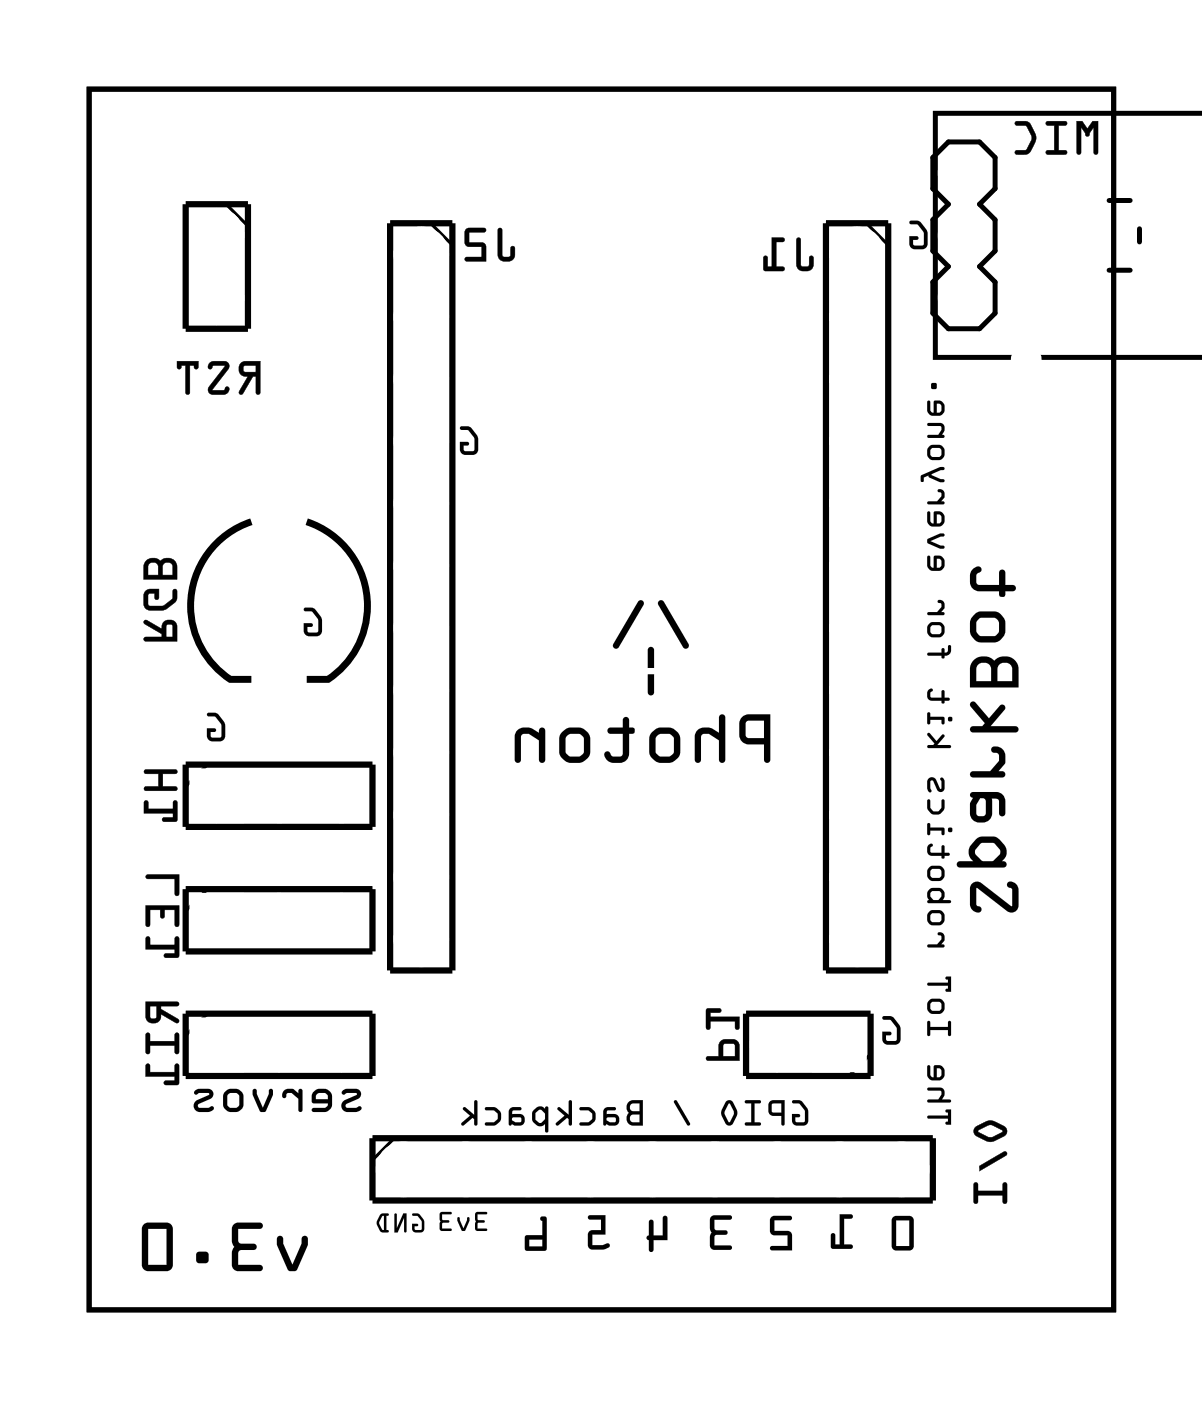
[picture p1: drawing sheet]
<svg xmlns="http://www.w3.org/2000/svg" width="49mm" height="57mm" viewBox="0 0 49 57" stroke-linecap="round" stroke-linejoin="round" font-family="sans-serif">
<path d="M3.6 3.6h41.8v49.8h-41.8zM38.7 5.8h1.3l.6 .6v1.3l-.6 .6 .6 .7v1.2l-.6 .7 .6 .6v1.3l-.6 .6h-1.3l-.6-.6v-1.3l.6-.6-.6-.7v-1.2l.6-.7-.6-.6v-1.3zM45.2 8.2h.9M45.2 11h.9M46.5 9.3v.6M49.1 4.6h-10.9v10h10.9" fill="none" stroke="#000" stroke-width=".2"/>
<path d="M3.6 3.6h41.8v49.8h-41.8z" fill="none" stroke="#000" stroke-width=".04"/>
<g fill="#000">
<path d="M18.8 17.4a.72 .72 0 0 1 .6 1.1l-.4 .1-.2-.2v-.4l.3 .1v.1h-.2l.1 .2h.3l.1-.1-.1-.5-.2-.3h-.3zM37.1 9h.1a.72 .72 0 0 1 .6 1.1l-.5 .1-.2-.2v-.4l.4 .1-.1 .1h-.2l.1 .2h.3l.1-.1v-.5l-.3-.2-.3-.1zM8.5 29.1a.72 .72 0 0 1 .6 1.1h-.4l-.2-.1-.1-.4 .4 .1v.1h-.2v.2h.4v-.1v-.5l-.2-.3h-.3zM12.4 24.8h.1a.72 .72 0 0 1 .6 1.1l-.5 .1-.2-.2v-.4l.4 .1-.1 .1h-.2l.1 .2h.3l.1-.1v-.5l-.3-.3h-.3zM24 49.6h.7v.8h-.5v.4l.6-.1a.09 .09 0 0 1 .1 .1 .09 .09 0 0 1-.1 .1l-.6 .1-.2-.1v-.7h.5v-.4l-.5-.1zM26.5 49.8h.2v.6h.3v-.7a.1 .1 0 0 1 .1-.1 .1 .1 0 0 1 .1 .1v.9h-.5v.4a.1 .1 0 0 1-.1 .1 .1 .1 0 0 1-.1-.1v-.4a.1 .1 0 0 1-.1-.1 .1 .1 0 0 1 .1-.1zM29 49.6h.8a.09 .09 0 0 1 .1 .1 .09 .09 0 0 1-.1 .1h-.7l.1 .4h.4a.09 .09 0 0 1 .1 .1 .09 .09 0 0 1-.1 .1h-.4l-.1 .4h.7a.09 .09 0 0 1 .1 .1 .09 .09 0 0 1-.1 .1h-.7l-.1-.1zM31.5 49.6h.7a.09 .09 0 0 1 .1 .1 .09 .09 0 0 1-.1 .1h-.6v.4l.7 .1v.7h-.8a.09 .09 0 0 1-.1-.1 .09 .09 0 0 1 .1-.1h.6v-.4l-.6-.1zM34.3 49.5h.4a.09 .09 0 0 1 .1 .1 .09 .09 0 0 1-.1 .1h-.3v1.1h.3a.09 .09 0 0 1 .1 .1 .09 .09 0 0 1-.1 0h-.7l-.1-.5a.09 .09 0 0 1 .1-.1 .09 .09 0 0 1 .1 .1v.4h.2zM36 41.5l.1-.1a.72 .72 0 0 1 .6 1.2h-.5l-.2-.1v-.4h.4l-.1 .1h-.2l.1 .3h.3l.1-.1v-.5l-.3-.3h-.3z"/>
<path d="M9.8 14.8a.32 .32 0 0 0 0 .4 .32 .32 0 0 0 .3 .2l-.3 .6 .1 .1 .4-.7h.1v.6l.2 .1v-1.4zM9.9 14.9h.5v.3h-.4zM8.6 14.8l-.1 .2v.1l.2-.2h.5l-.7 .9v.2l.2 .1h.5l.1-.1v-.2l-.2 .1h-.4l.6-.8v-.2l-.1-.2zM7.2 14.7l.1 .4 .1-.1v-.1h.2v1.1l.1 .1v-1.2h.2v.1l.1 .1 .1-.4z"/>
<path d="M9.8 14.8a.32 .32 0 0 0 0 .4 .32 .32 0 0 0 .3 .2l-.3 .6a.1 .1 0 0 0 0 .1 .1 .1 0 0 0 .1 0l.4-.7h.1v.6a.1 .1 0 0 0 .1 .1 .1 .1 0 0 0 .1-.1v-1.3h-.6zM9.8 14.8l.8-.1v1.4l-.2-.1v-.7h-.1l-.4 .8-.1-.1 .3-.7a.31 .31 0 0 1-.3-.1 .31 .31 0 0 1 0-.4zM10 14.9h.4v.3h-.4zM9.9 14.9l.1 .3h.4v-.3zM8.5 14.8v.2a.13 .13 0 0 0 .1 0 .13 .13 0 0 0 .1-.1h.5l-.7 .9v.2l.7 .1 .2-.2a.13 .13 0 0 0-.2-.1 .13 .13 0 0 0-.1 .1h-.4l.6-.8a.21 .21 0 0 0 0-.3 .21 .21 0 0 0-.1-.1zM8.6 14.8l.6-.1a.21 .21 0 0 1 .1 .4l-.6 .8h.4l.2-.1v.1l-.1 .2h-.5a.19 .19 0 0 1-.2-.1 .19 .19 0 0 1 0-.2l.7-.9h-.5l-.2 .1zM7.2 14.7v.3a.1 .1 0 0 0 .1 .1 .11 .11 0 0 0 .1-.2h.2v1.1a.1 .1 0 0 0 .1 .1 .1 .1 0 0 0 .1-.1l-.1-1.1h.2a.11 .11 0 0 0 .1 .2 .11 .11 0 0 0 .1-.1v-.3zM7.2 14.7h.9l-.1 .3-.1-.1h-.2v1.2l-.1-.1v-1.1h-.2l-.1 .1z"/>
<path d="M18.8 17.4v.1l.3 .1 .3 .3v.4l-.1 .1h-.4v-.2h.2v-.2h-.3v.5h.6l.1-.2a.8 .8 0 0 0-.3-.8l-.1-.1zM18.8 17.4h.4l.3 .4v.5l-.1 .2h-.5l-.1-.1v-.4l.3 .1v.1h-.2l.1 .2h.3l.1-.1-.1-.5-.2-.3h-.3z"/>
<path d="M20.3 9.3v1.1a.36 .36 0 0 0 .4 .3 .36 .36 0 0 0 .3-.3v-.3l-.1-.1-.1 .1v.4l-.3-.1v-1zM19 9.4v.6l.1 .1h.6v.4h-.7v.1l.8 .1v-.8h-.7v-.4h.6l.1-.1z"/>
<path d="M20.3 9.3v1.1a.37 .37 0 0 0 .4 .3 .37 .37 0 0 0 .3-.3v-.3a.1 .1 0 0 0-.1-.1 .1 .1 0 0 0-.1 .1v.4h-.3v-1.1zM20.3 9.3l.2 .1v1l.3 .1 .1-.5 .1 .1v.3a.35 .35 0 0 1-.3 .3 .35 .35 0 0 1-.4-.3zM19 9.3v.7l.7 .1v.4h-.7a.1 .1 0 0 0 0 .1 .1 .1 0 0 0 0 .1h.8v-.8h-.7v-.4h.6a.1 .1 0 0 0 .1-.1 .1 .1 0 0 0-.1-.1zM19 9.4h.8l-.1 .1h-.6v.4l.7 .1v.7l-.8-.1v-.1h.7v-.4h-.6l-.1-.1z"/>
<path d="M32.5 9.7v1.1a.36 .36 0 0 0 .3 .3 .36 .36 0 0 0 .4-.3v-.3l-.1-.1-.1 .1v.4l-.3-.1v-1zM31.5 9.7v1.2h-.2v-.4l-.1-.1-.1 .6h.9v-.1h-.3v-1h.3v-.2z"/>
<path d="M32.5 9.7v1.1a.37 .37 0 0 0 .3 .3 .37 .37 0 0 0 .4-.3v-.3a.1 .1 0 0 0-.1-.1 .1 .1 0 0 0-.1 .1v.3h-.3v-1zM32.5 9.7l.2 .1v1l.3 .1 .1-.5 .1 .1v.3a.35 .35 0 0 1-.4 .3 .35 .35 0 0 1-.3-.3zM31.5 9.7v1.2h-.2v-.4a.1 .1 0 0 0-.1-.1 .1 .1 0 0 0-.1 .1l.1 .5 .7 .1a.1 .1 0 0 0 .1-.1 .1 .1 0 0 0-.1-.1h-.2v-1h.2a.1 .1 0 0 0 .1-.1 .1 .1 0 0 0-.1-.1zM31.5 9.7l.5 .1v.1h-.3v1h.3v.1h-.8v-.6l.1 .1v.4h.2z"/>
<path d="M37.1 9v.1l.4 .1 .2 .3v.4l-.1 .1h-.3l-.1-.2h.2v-.1l-.3-.1 .1 .5 .5 .1 .1-.3a.8 .8 0 0 0-.2-.8l-.2-.1zM37.1 9h.4l.3 .4v.5l-.1 .3h-.5l-.1-.2v-.4l.4 .1-.1 .1h-.2l.1 .2h.3l.1-.1v-.5l-.3-.2-.3-.1z"/>
<path d="M43.9 4.9l.1 1.4 .1-.1v-1l.2 .2a.11 .11 0 0 0 .1 .2 .1 .1 0 0 0 0-.2l.2-.2v1l.1 .1 .1-1.4h-.2l-.2 .3-.3-.3zM42.7 5v.1h.3v1h-.3v.2h.8v-.2h-.3v-1h.3v-.1zM41.4 5l.1 .1h.4l.2 .5-.2 .5h-.4l-.1 .2h.1a.6 .6 0 0 0 .8-.6l-.1-.3-.2-.4-.2-.1z"/>
<path d="M43.9 4.9v1.3a.1 .1 0 0 0 .1 .1 .1 .1 0 0 0 .1-.1v-1l.2 .2a.11 .11 0 0 0 .1 .2 .1 .1 0 0 0 0-.2l.2-.2v1a.1 .1 0 0 0 .1 .1 .1 .1 0 0 0 .1-.1v-1.3h-.2l-.2 .3-.2-.3zM43.9 4.9h.2l.3 .4 .2-.4h.2l-.1 1.4-.1-.1v-1l-.2 .4-.3-.4v1l-.1 .1-.1-.1zM42.7 5v.1h.3v1h-.2a.1 .1 0 0 0-.1 .1 .1 .1 0 0 0 .1 .1h.6a.1 .1 0 0 0 .1-.1 .1 .1 0 0 0-.1-.1h-.2v-1h.2a.1 .1 0 0 0 .1-.1 .1 .1 0 0 0-.1-.1zM42.7 5h.8v.1h-.3v1h.3v.2l-.8-.1v-.1h.3v-1h-.3zM41.4 5l.1 .1h.4l.2 .5-.2 .5h-.4a.1 .1 0 0 0-.1 .1 .1 .1 0 0 0 .1 .1l.5-.1 .3-.6-.3-.6zM41.4 5h.6l.2 .4a.83 .83 0 0 1-.3 .9h-.4l-.1-.1 .1-.1h.4l.2-.4v-.2l-.2-.4h-.4z"/>
<path d="M5.9 25.3v.2l.7 .4v.1h-.7v.1l.1 .1h1.2v-.6a.32 .32 0 0 0-.3-.3 .32 .32 0 0 0-.3 .4zM6.8 25.5h.2v.5h-.2zM5.9 24.1v.2v.4l.2 .2a.92 .92 0 0 0 1.1-.5v-.3l-.1-.1-.1 .4-.3 .3h-.6l-.1-.4 .3-.1v.2l.1 .1 .1-.5zM6 22.9l-.1 .2v.5h1.3v-.5a.39 .39 0 0 0-.2-.3 .39 .39 0 0 0-.5 .1l-.2-.1zM6.1 23h.3l.1 .5h-.5zM6.7 23h.3v.5h-.4z"/>
<path d="M5.9 25.3v.2l.7 .4v.1h-.6a.1 .1 0 0 0-.1 .1 .1 .1 0 0 0 .1 .1h1.2v-.6a.32 .32 0 0 0-.3-.3 .32 .32 0 0 0-.3 .4l-.6-.4zM5.9 25.3h.1l.6 .4a.31 .31 0 0 1 .3-.4 .31 .31 0 0 1 .3 .3v.6h-1.2l-.1-.1v-.1h.7v-.1l-.7-.4zM6.8 25.5h.2v.5h-.2zM6.8 25.5v.5h.3l-.1-.5zM5.9 24.1v.2v.4l.2 .2 .7-.1 .4-.3v-.4a.1 .1 0 0 0-.1-.1 .1 .1 0 0 0-.1 .1v.3l-.3 .3h-.6v-.5h.2v.2a.1 .1 0 0 0 .1 .1 .1 .1 0 0 0 .1-.1v-.4zM5.9 24.1l.6-.1-.1 .5-.1-.1v-.2h-.2l-.1 .4 .1 .1h.5l.4-.3 .1-.3 .1-.1v.4l-.1 .2a.9 .9 0 0 1-1.2 .1zM6 22.9l-.1 .2v.5h1.3v-.5a.4 .4 0 0 0-.2-.3 .4 .4 0 0 0-.5 .1l-.2-.1zM6 22.9l.3-.1 .2 .1a.39 .39 0 0 1 .4-.1 .39 .39 0 0 1 .3 .3v.5h-1.3v-.5zM6.1 23h.3l.1 .5h-.5zM6.1 23l-.1 .5h.5l-.1-.5zM6.7 23h.3v.5h-.4zM6.7 23l-.1 .5h.5l-.1-.5z"/>
<path d="M5.9 31.4v.2h.6v.5h-.6v.2l1.3-.1v-.1h-.6v-.5h.6v-.2zM5.9 32.7v.5h1.2v.1l-.4 .1-.1 .1h.6v-.8h-.1v.3h-1.1v-.3z"/>
<path d="M5.9 31.4v.2h.6v.5h-.5a.1 .1 0 0 0-.1 .1 .1 .1 0 0 0 .1 .1h1.1a.1 .1 0 0 0 .1-.1 .1 .1 0 0 0-.1-.1h-.5v-.5h.5a.1 .1 0 0 0 .1-.1 .1 .1 0 0 0-.1-.1zM5.9 31.4h1.3v.2h-.6v.5h.6v.1h-1.3v-.1h.6v-.5h-.6zM5.9 32.7v.5h1.2v.1h-.4a.1 .1 0 0 0-.1 .1 .1 .1 0 0 0 .1 .1h.5v-.8a.1 .1 0 0 0-.1-.1 .1 .1 0 0 0-.1 .1l.1 .3h-1.1l.1-.3zM5.9 32.7h.1v.3h1.1v-.3h.1v.8h-.6l.1-.1h.4v-.2h-1.2z"/>
<path d="M6 35.7v.2h1.1v.6h.2v-.8zM5.9 36.9l.1 .9 .1-.1v-.6h.4v.3l.1 .1 .1-.1v-.3h.4v.7h.2v-.9zM6 38.2l-.1 .5h1.2v.2h-.4v.1h.6v-.8l-.2 .1v.2h-1v-.2z"/>
<path d="M6 35.7v.2h1.1v.6a.1 .1 0 0 0 .1 .1 .1 .1 0 0 0 .1-.1v-.8zM6 35.7h1.3v.8h-.2v-.7h-1.1zM5.9 36.9v.8a.1 .1 0 0 0 .1 .1 .1 .1 0 0 0 .1-.1v-.6h.4v.3a.1 .1 0 0 0 .1 .1 .1 .1 0 0 0 .1-.1v-.3h.4v.6a.1 .1 0 0 0 .1 .1 .1 .1 0 0 0 .1-.1v-.8zM5.9 36.9h1.4v.8h-.2v-.6h-.4v.3l-.1 .1v-.1l-.1-.3h-.4v.6l-.1 .1zM6 38.2l-.1 .5h1.2v.2h-.3a.1 .1 0 0 0-.1 .1 .1 .1 0 0 0 .1 .1h.5v-.8a.1 .1 0 0 0-.1-.1 .1 .1 0 0 0-.1 .1v.2h-1v-.2zM6 38.2l.1 .1v.3h1v-.3l.1-.1 .1 .8h-.6v-.1h.4v-.2h-1.2z"/>
<path d="M8.5 29.1v.1l.3 .1 .2 .3v.4v.1l-.4-.1v-.1h.2v-.2h-.4l.1 .5h.5l.2-.2a.8 .8 0 0 0-.3-.8l-.2-.1zM8.5 29.1h.3l.4 .4v.5l-.2 .2h-.4l-.1-.1-.1-.4 .4 .1v.1h-.2v.2h.4v-.1v-.5l-.2-.3h-.3z"/>
<path d="M12.4 24.8v.1l.4 .1 .2 .3v.4l-.1 .1h-.4v-.2h.2v-.2h-.3l.1 .5h.5l.1-.2a.8 .8 0 0 0-.2-.8l-.2-.1zM12.4 24.8h.4l.3 .4v.5l-.1 .2h-.5l-.1-.1v-.4l.4 .1-.1 .1h-.2l.1 .2h.3l.1-.1v-.5l-.3-.3h-.3z"/>
<path d="M26.4 27.5v.7a.14 .14 0 0 0 .2 .2 .13 .13 0 0 0 .1-.2v-.7zM26.4 27.5h.3v.7a.13 .13 0 0 1-.1 .2 .14 .14 0 0 1-.2-.2zM26.5 26.4l-.1 .8h.3v-.7zM26.5 26.4l.2 .1v.7h-.3z"/>
<path d="M26.4 27.5v.7a.14 .14 0 0 0 .2 .2 .13 .13 0 0 0 .1-.2v-.7zM26.5 26.4l-.1 .8h.3v-.7z"/>
<path d="M26.9 24.5v.2l1 1.7a.13 .13 0 0 0 .1 0 .13 .13 0 0 0 .1-.1l-1-1.8zM26.9 24.5h.2l1 1.8a.13 .13 0 0 1-.1 .1 .13 .13 0 0 1-.1 0l-1-1.7zM26 24.5l-1 1.8a.13 .13 0 0 0 .1 .1 .13 .13 0 0 0 .1 0l1.1-1.7a.13 .13 0 0 0-.1-.2 .13 .13 0 0 0-.2 0zM26.1 24.5h.1l.1 .2-1.1 1.7a.13 .13 0 0 1-.1 0 .13 .13 0 0 1-.1-.1z"/>
<path d="M26.9 24.5v.2l1 1.7a.13 .13 0 0 0 .1 0 .13 .13 0 0 0 .1-.1l-1-1.8zM26.1 24.5l-1.1 1.8a.13 .13 0 0 0 .1 .1 .13 .13 0 0 0 .1 0l1.1-1.7-.1-.2z"/>
<path d="M30.3 29.3a.8 .8 0 0 0 .1 1l.8 .1v.6a.13 .13 0 0 0 .1 .1 .13 .13 0 0 0 .1-.1v-1.9h-.9zM30.3 29.3l.2-.2h.9v1.9a.13 .13 0 0 1-.1 .1 .13 .13 0 0 1-.1-.1v-.6h-.7a.39 .39 0 0 1-.3-.4v-.5zM30.5 29.4h.7v.7h-.7zM30.5 29.4v.7h.7v-.7zM28.5 29.8l-.2 .2v1a.13 .13 0 0 0 .2 .1 .13 .13 0 0 0 .1-.1v-.9l.1-.2h.2l.4 .3v.8a.13 .13 0 0 0 .2 .1 .13 .13 0 0 0 .1-.1v-1.7a.13 .13 0 0 0-.1-.2 .14 .14 0 0 0-.2 .2v.6l-.4-.2zM28.5 29.8l.4-.1 .4 .2v-.6a.14 .14 0 0 1 .2-.2 .13 .13 0 0 1 .1 .2v1.7a.13 .13 0 0 1-.1 .1 .13 .13 0 0 1-.2-.1v-.8l-.4-.3h-.2l-.1 .2v.9a.13 .13 0 0 1-.1 .1 .13 .13 0 0 1-.2-.1v-1zM26.6 29.8a1.02 1.02 0 0 0-.1 .9l.1 .2 .2 .2h.6l.2-.2a1.05 1.05 0 0 0 .1-.8l-.1-.3a.64 .64 0 0 0-.7-.1zM26.6 29.8l.3-.1h.5l.3 .4a1.05 1.05 0 0 1-.1 .9l-.2 .1h-.6l-.2-.2-.1-.2a1.02 1.02 0 0 1 .1-.9zM26.8 30l.5-.1 .2 .2v.6l-.1 .1-.5 .1-.1-.2-.1-.6zM26.8 30l-.1 .1 .1 .6 .1 .2 .5-.1 .1-.1v-.6l-.2-.2zM24.8 29.7l.1 .2h.5v.9l-.1 .1-.4-.1a.14 .14 0 0 0-.1-.2 .14 .14 0 0 0-.1 .2 .54 .54 0 0 0 .5 .3 .54 .54 0 0 0 .5-.4v-.8h.2v-.1l-.1-.1h-.1v-.3a.14 .14 0 0 0-.2-.2 .13 .13 0 0 0-.1 .2v.3zM24.8 29.7h.6v-.3a.13 .13 0 0 1 .1-.2 .14 .14 0 0 1 .2 .2v.3h.1l.1 .1-.1 .1h-.1v.8a.51 .51 0 0 1-.5 .5 .51 .51 0 0 1-.5-.5 .19 .19 0 0 1 .2 0 .19 .19 0 0 1 .1 .2l.4-.1v-.9h-.5zM22.9 29.8a1.02 1.02 0 0 0-.1 .9l.1 .2 .3 .2h.5l.2-.2a1.05 1.05 0 0 0 .2-.8l-.2-.3a.64 .64 0 0 0-.6-.1zM22.9 29.8l.3-.1h.5l.4 .4a1.05 1.05 0 0 1-.2 .9l-.2 .1h-.5l-.3-.2-.1-.2a1.02 1.02 0 0 1 .1-.9zM23.1 30l.5-.1 .2 .2v.6l-.1 .1-.4 .1-.2-.2v-.6zM23.1 30v.1v.6l.2 .2 .4-.1 .1-.1v-.6l-.2-.2zM21.1 29.8l-.1 .2v1a.13 .13 0 0 0 .1 .1 .13 .13 0 0 0 .2-.1v-.9l.1-.2h.2l.4 .3v.8a.13 .13 0 0 0 .1 .1 .13 .13 0 0 0 .1-.1v-1.2a.13 .13 0 0 0-.1-.1 .13 .13 0 0 0-.1 .1v.1l-.5-.2zM21.1 29.8l.4-.1 .5 .2v-.1a.13 .13 0 0 1 .1-.1 .13 .13 0 0 1 .1 .1v1.2a.13 .13 0 0 1-.1 .1 .13 .13 0 0 1-.1-.1v-.8l-.4-.3h-.2l-.1 .2v.9a.13 .13 0 0 1-.2 .1 .13 .13 0 0 1-.1-.1v-1z"/>
<path d="M30.3 29.3a.8 .8 0 0 0 .1 1l.8 .1v.6a.13 .13 0 0 0 .1 .1 .13 .13 0 0 0 .1-.1v-1.9h-.9zM30.5 29.4h.7v.7h-.7zM28.5 29.8l-.2 .2v1a.13 .13 0 0 0 .2 .1 .13 .13 0 0 0 .1-.1v-.9l.1-.2h.2l.4 .3v.8a.13 .13 0 0 0 .2 .1 .13 .13 0 0 0 .1-.1v-1.7a.13 .13 0 0 0-.1-.2 .14 .14 0 0 0-.2 .2v.6l-.4-.2zM26.6 29.8a1.02 1.02 0 0 0-.1 .9l.1 .2 .2 .2h.6l.2-.1a1.05 1.05 0 0 0 .1-.9l-.1-.3a.64 .64 0 0 0-.7-.1zM26.8 30l.5-.1 .2 .2v.6l-.1 .1-.5 .1-.1-.2-.1-.6zM24.8 29.7l.1 .2h.5v.9l-.1 .1-.4-.1a.14 .14 0 0 0-.1-.2 .14 .14 0 0 0-.1 .2 .54 .54 0 0 0 .5 .3 .54 .54 0 0 0 .5-.4v-.8h.1l.1-.1-.1-.1h-.1v-.3a.14 .14 0 0 0-.2-.2 .13 .13 0 0 0-.1 .2v.3zM22.9 29.8a1.02 1.02 0 0 0-.1 .9l.1 .2 .3 .2h.5l.2-.1a1.05 1.05 0 0 0 .2-.9l-.2-.3a.64 .64 0 0 0-.6-.1zM23.1 30l.5-.1 .2 .2v.6l-.1 .1-.4 .1-.2-.2v-.6zM21.1 29.8l-.1 .2v1a.13 .13 0 0 0 .1 .1 .13 .13 0 0 0 .2-.1v-.9l.1-.2h.2l.4 .3v.8a.13 .13 0 0 0 .1 .1 .13 .13 0 0 0 .1-.1v-1.2a.13 .13 0 0 0-.1-.1 .13 .13 0 0 0-.1 .1v.1l-.5-.2z"/>
<path d="M39.7 36l-.1 .2v.7a.29 .29 0 0 0 .1 .3 .29 .29 0 0 0 .3-.1v-.1l-.2-.1v-.7l1.5 1 .2-.2 .1-.7a.29 .29 0 0 0-.2-.3 .29 .29 0 0 0-.3 0v.2l.2 .1v.7l-1.3-1zM39.8 34.3l-.2 .2a.46 .46 0 0 0 .1 .6h-.5a.14 .14 0 0 0-.2 .2 .13 .13 0 0 0 .2 .1h1.7a.14 .14 0 0 0 .2-.2 .14 .14 0 0 0-.2-.1l.1-.1a.61 .61 0 0 0-.5-.9h-.4zM40 34.4h.5l.3 .3v.1l-.3 .3h-.4l-.3-.3zM39.6 32.3v.2h.1l-.1 .3v.4a.46 .46 0 0 0 .4 .4 .46 .46 0 0 0 .5-.4v-.6h.2l.1 .6a.13 .13 0 0 0 .1 .1 .13 .13 0 0 0 .1-.1v-.5a.38 .38 0 0 0-.4-.4zM40 32.6h.1l.1 .1v.5l-.1 .1h-.2l-.1-.1v-.4zM40.5 30.5a.19 .19 0 0 0 0 .2 .19 .19 0 0 0 .2 0l.1 .3-.4 .5h-.7a.13 .13 0 0 0-.1 .1 .13 .13 0 0 0 .1 .1h1.2a.13 .13 0 0 0 .1-.1 .13 .13 0 0 0-.1-.1h-.2l.3-.3a.47 .47 0 0 0 0-.5 .47 .47 0 0 0-.5-.2zM39.6 28.7v.1l.6 .7-.1 .1h-.4a.13 .13 0 0 0-.1 .2 .13 .13 0 0 0 .1 .1h1.7a.13 .13 0 0 0 .2-.1 .14 .14 0 0 0-.2-.2h-1l.6-.6a.13 .13 0 0 0 0-.2 .13 .13 0 0 0-.2 0l-.5 .5-.5-.6zM39.7 26.9l-.1 .4v.7h2v-.7a.57 .57 0 0 0-.4-.5 .57 .57 0 0 0-.6 .2l-.4-.2zM39.9 27.1l.2-.1 .3 .1v.7h-.6zM40.8 27.1l.1-.1 .3 .1 .1 .7h-.6zM39.7 25.1l-.1 .3v.4l.1 .3a1.05 1.05 0 0 0 .9 .1l.3-.2a.64 .64 0 0 0 .1-.6l-.2-.3a1.02 1.02 0 0 0-.8-.2zM39.9 25.2h.7l.2 .2-.1 .4-.1 .2-.7-.1-.1-.2v-.3zM39.7 23.2l-.1 .3a.47 .47 0 0 0 .4 .6h.8v.2l.1 .1 .1-.1v-.2h.3a.13 .13 0 0 0 .1-.1 .13 .13 0 0 0-.1-.1h-.3v-.5a.13 .13 0 0 0-.1-.2 .13 .13 0 0 0-.1 .2v.5h-.9l-.1-.2 .1-.3a.14 .14 0 0 0 .1-.2 .14 .14 0 0 0-.1-.1z"/>
<path d="M39.7 36l-.1 .2v.7a.29 .29 0 0 0 .1 .3 .29 .29 0 0 0 .3-.1v-.1l-.2-.1v-.7l1.5 1 .2-.2 .1-.7a.29 .29 0 0 0-.2-.3 .29 .29 0 0 0-.3 0v.2l.2 .1v.7l-1.3-1zM39.7 36h.2h.1l1.3 1v-.8a.15 .15 0 0 1-.2-.1 .15 .15 0 0 1 .1-.1 .35 .35 0 0 1 .4 .3l-.1 .7-.1 .2h-.3l-1.2-1v.7a.15 .15 0 0 1 .1 .2 .15 .15 0 0 1-.1 .1 .35 .35 0 0 1-.3-.3v-.7zM39.8 34.3l-.2 .2a.46 .46 0 0 0 .1 .6h-.5a.14 .14 0 0 0-.2 .2 .13 .13 0 0 0 .2 .1h1.7a.14 .14 0 0 0 .2-.2 .13 .13 0 0 0-.2-.1l.1-.1a.46 .46 0 0 0-.1-.6l-.3-.3h-.5zM39.8 34.3l.3-.2h.4a.58 .58 0 0 1 .5 .4 .58 .58 0 0 1-.1 .6 .14 .14 0 0 1 .2 .1 .14 .14 0 0 1-.2 .2h-1.7a.13 .13 0 0 1-.2-.1 .14 .14 0 0 1 .2-.2h.5a.46 .46 0 0 1-.1-.6zM40 34.4h.5l.3 .3v.1l-.3 .3h-.4l-.3-.3zM40 34.4l-.2 .4 .3 .3h.4l.3-.3v-.1l-.3-.3zM39.6 32.3v.2h.1l-.1 .3v.4a.46 .46 0 0 0 .4 .4 .46 .46 0 0 0 .5-.4v-.6h.3v.6a.13 .13 0 0 0 .1 .1 .13 .13 0 0 0 .1-.1v-.5a.38 .38 0 0 0-.4-.4zM39.6 32.3h1a.38 .38 0 0 1 .4 .4v.5a.13 .13 0 0 1-.1 .1 .13 .13 0 0 1-.1-.1l-.1-.6h-.2v.6a.46 .46 0 0 1-.5 .4 .46 .46 0 0 1-.4-.4v-.4l.1-.3h-.1zM40 32.6h.1l.1 .1v.5l-.1 .1h-.2l-.1-.1v-.4zM40 32.6l-.2 .2v.4l.1 .1h.2l.1-.1v-.5l-.1-.1zM40.5 30.5a.19 .19 0 0 0 0 .2 .19 .19 0 0 0 .2 0l.1 .3-.4 .5h-.7a.13 .13 0 0 0-.1 .1 .13 .13 0 0 0 .1 .1h1.2a.13 .13 0 0 0 .1-.1 .13 .13 0 0 0-.1-.1h-.2l.3-.3a.52 .52 0 0 0-.4-.7zM40.5 30.5a.46 .46 0 0 1 .5 .2 .46 .46 0 0 1 0 .5l-.3 .3h.2a.13 .13 0 0 1 .1 .1 .13 .13 0 0 1-.1 .1h-1.2a.13 .13 0 0 1-.1-.1 .13 .13 0 0 1 .1-.1h.7l.4-.5-.1-.3a.2 .2 0 0 1-.2 0 .2 .2 0 0 1 0-.2zM39.6 28.7v.1l.6 .7-.1 .1h-.4a.13 .13 0 0 0-.1 .2 .13 .13 0 0 0 .1 .1h1.7a.13 .13 0 0 0 .2-.1 .14 .14 0 0 0-.2-.2h-1l.6-.6a.13 .13 0 0 0 0-.2 .13 .13 0 0 0-.2 0l-.5 .5-.5-.6zM39.6 28.7h.2l.5 .6 .5-.5a.13 .13 0 0 1 .2 0 .13 .13 0 0 1 0 .2l-.6 .6h1a.14 .14 0 0 1 .2 .2 .13 .13 0 0 1-.2 .1h-1.7a.13 .13 0 0 1-.1-.1 .13 .13 0 0 1 .1-.2h.4l.1-.1-.6-.7zM39.7 26.9l-.1 .4v.7h2v-.7a.57 .57 0 0 0-.4-.5 .57 .57 0 0 0-.6 .2l-.4-.2zM39.7 26.9l.5-.1 .4 .2a.58 .58 0 0 1 .6-.2 .58 .58 0 0 1 .4 .5v.7h-2v-.7zM39.9 27.1l.3-.1 .2 .1v.7h-.6zM39.9 27.1l-.1 .7h.6v-.7l-.3-.1zM40.8 27.1l.1-.1 .3 .1 .1 .7h-.6zM40.8 27.1l-.1 .7h.6l-.1-.7-.2-.1zM39.7 25.1l-.1 .3v.4l.1 .3a1.05 1.05 0 0 0 .9 .1l.3-.2a.64 .64 0 0 0 .1-.6l-.2-.3a1.02 1.02 0 0 0-.8-.2zM39.7 25.1l.3-.2a1.02 1.02 0 0 1 .8 .2l.2 .3v.5l-.4 .3a1.05 1.05 0 0 1-.9-.1l-.1-.3v-.4zM39.9 25.2h.7l.2 .2-.1 .4-.1 .2-.7-.1-.1-.2v-.3zM39.9 25.2l-.1 .2v.3l.1 .2h.7l.1-.1 .1-.4-.2-.2zM39.7 23.2l-.1 .3a.47 .47 0 0 0 .4 .6h.8v.2l.1 .1 .1-.1v-.2h.3a.13 .13 0 0 0 .1-.1 .13 .13 0 0 0-.1-.1h-.3v-.5a.13 .13 0 0 0-.1-.2 .13 .13 0 0 0-.1 .2v.5h-.9l-.1-.2 .1-.3a.14 .14 0 0 0 .1-.2 .14 .14 0 0 0-.1-.1zM39.7 23.2l.2-.1a.15 .15 0 0 1 .1 .2 .15 .15 0 0 1-.1 .1l-.1 .3 .1 .2h.9v-.5a.13 .13 0 0 1 .1-.2 .13 .13 0 0 1 .1 .2v.5h.3a.13 .13 0 0 1 .1 .1 .13 .13 0 0 1-.1 .1h-.3v.2l-.1 .1-.1-.1v-.2h-.8a.52 .52 0 0 1-.3-.9z"/>
<path d="M5.9 40.9v.6a.32 .32 0 0 0 .4 .2 .32 .32 0 0 0 .3-.3l.7 .3v-.1l-.7-.4v-.2h.6l.1-.1zM6.1 41h.3l-.1 .6-.2-.1zM6 42.2v.8l.1-.1v-.2h1v.2h.2v-.8l-.2 .1v.3h-1v-.3zM6 43.4l-.1 .5h1.2v.2h-.4v.1h.6v-.8h-.2v.3h-1v-.3z"/>
<path d="M5.9 40.9v.6a.32 .32 0 0 0 .4 .2 .32 .32 0 0 0 .3-.3l.6 .3a.1 .1 0 0 0 .1 0 .1 .1 0 0 0 0-.1l-.7-.4v-.2l.6 .1a.1 .1 0 0 0 .1-.1 .1 .1 0 0 0-.1-.1zM5.9 40.9h1.4l-.1 .1h-.6v.2l.7 .4-.1 .1-.6-.3a.31 .31 0 0 1-.3 .3 .31 .31 0 0 1-.3-.2zM6.1 41h.3l-.1 .5h-.2zM6.1 41v.5l.2 .1 .1-.6zM6 42.1l-.1 .8a.1 .1 0 0 0 .1 .1 .1 .1 0 0 0 .1-.1v-.2h1v.2a.1 .1 0 0 0 .1 .1 .1 .1 0 0 0 .1-.1v-.7a.1 .1 0 0 0-.1-.1 .1 .1 0 0 0-.1 .1v.3h-1v-.3zM6 42.2h.1v.3h1v-.3l.1-.1 .1 .8h-.2v-.3h-1v.3l-.1 .1zM6 43.4l-.1 .5h1.2v.2h-.3a.1 .1 0 0 0-.1 .1 .1 .1 0 0 0 .1 .1l.5-.1v-.7a.1 .1 0 0 0-.1-.1 .1 .1 0 0 0-.1 .1v.2h-1v-.3zM6 43.4h.1v.3h1v-.3h.1l.1 .8h-.6v-.1h.4v-.2h-1.2z"/>
<path d="M11.3 50.4v.4l.4 1 .1 .1 .3-.1 .4-1 .1-.3a.13 .13 0 0 0-.2-.1 .13 .13 0 0 0-.1 .1v.2l-.4 .9-.3-.9-.1-.2zM11.3 50.4l.2 .1 .1 .2 .3 .9 .4-.9v-.2a.13 .13 0 0 1 .1-.1 .13 .13 0 0 1 .2 .1v.3l-.5 1-.3 .1-.1-.1-.4-1zM9.5 49.9a.92 .92 0 0 0 0 .8l.1 .2-.1 .1a.92 .92 0 0 0 0 .8l.2 .1h.9a.13 .13 0 0 0 .1-.2 .13 .13 0 0 0-.1-.1h-.9l.1-.6h.5a.13 .13 0 0 0 .2-.1 .14 .14 0 0 0-.2-.2h-.5l-.1-.6h.9a.13 .13 0 0 0 .1-.1 .13 .13 0 0 0-.1-.1h-.9zM9.5 49.9h.2h.9a.13 .13 0 0 1 .1 .1 .13 .13 0 0 1-.1 .1h-.9l.1 .6h.5a.14 .14 0 0 1 .2 .2 .13 .13 0 0 1-.2 .1h-.5l-.1 .6h.9a.13 .13 0 0 1 .1 .1 .13 .13 0 0 1-.1 .2h-.9l-.2-.1a.92 .92 0 0 1 0-.8l.1-.1-.1-.2a.92 .92 0 0 1 0-.8zM8 51.1v.4h.5v-.4zM8 51.1h.5v.4h-.5zM5.9 49.9l-.1 .2v1.6l.2 .2 .9-.1 .2-.2-.1-1.6-.2-.1h-.8zM5.9 49.9h.1h.8l.2 .1 .1 1.6-.2 .2-.9 .1-.2-.2v-1.6zM6 50.1h.8v1.5h-.8zM6 50.1v1.5h.8v-1.5z"/>
<path d="M11.3 50.4v.4l.4 1 .1 .1 .3-.1 .5-1v-.3a.13 .13 0 0 0-.2-.1 .13 .13 0 0 0-.1 .1v.2l-.4 .9-.3-.9-.1-.2zM9.5 49.9a.92 .92 0 0 0 0 .8l.1 .2-.1 .1a.92 .92 0 0 0 0 .8l.2 .1h.9a.13 .13 0 0 0 .1-.2 .13 .13 0 0 0-.1-.1h-.9l.1-.6h.5a.13 .13 0 0 0 .2-.1 .14 .14 0 0 0-.2-.2h-.5l-.1-.6h.9a.13 .13 0 0 0 .1-.1 .13 .13 0 0 0-.1-.1h-.9zM8 51.1v.4h.5v-.4zM5.9 49.9l-.1 .2v1.6l.2 .2 .9-.1 .2-.2-.1-1.6-.2-.1h-.8zM6 50.1h.8v1.5h-.8z"/>
<path d="M14 44.5h-.1a.11 .11 0 0 0 .1 .2 .11 .11 0 0 0 .2-.1h.4l-.5 .3a.26 .26 0 0 0-.2 .3 .26 .26 0 0 0 .3 .2l.5-.1v-.2l-.2 .1-.4-.1v-.1l.5-.2a.21 .21 0 0 0 .1-.2 .21 .21 0 0 0-.2-.2h-.3zM14 44.5l.2-.1h.3l.2 .1v.3l-.6 .3 .1 .1 .5-.1v.1l-.1 .1-.4 .1a.26 .26 0 0 1-.3-.2 .26 .26 0 0 1 .2-.3l.5-.3h-.5a.09 .09 0 0 1-.1 .1 .1 .1 0 0 1 0-.2zM12.8 44.5l-.1 .2v.3l.7 .1-.1 .1h-.5l-.1 .1h.7l.1-.2v-.5l-.3-.2h-.2zM12.8 44.5l.2-.1h.2l.3 .2v.5l-.1 .2h-.7l.1-.1h.5l.1-.1-.7-.1v-.3zM12.9 44.6h.4l.1 .2h-.5zM12.9 44.6v.2h.5l-.1-.2zM11.6 44.5l-.1 .2 .1 .1 .1-.2h.2l.3 .2v.5h.1v-.9h-.1v.2l-.2-.2zM11.6 44.5l.4-.1 .2 .2v-.2h.1v.9h-.1v-.5l-.3-.2-.2 .1a.09 .09 0 0 1-.1 .1 .09 .09 0 0 1-.1-.1zM10.3 44.4v.3l.3 .6h.2l.3-.6v-.2h-.1l-.3 .7-.2-.7zM10.3 44.4l.2 .1 .2 .7 .3-.7h.1v.2l-.3 .7-.2-.1-.3-.6zM9 44.9a.5 .5 0 0 0 1 0 .5 .5 0 0 0-1 0zM9 44.9a.5 .5 0 0 1 1 0 .5 .5 0 0 1-1 0zM9.3 44.6h.3l.2 .1v.4l-.1 .1h-.3l-.1-.1zM9.3 44.6v.5l.1 .1h.3l.1-.1v-.4l-.2-.1zM7.9 44.5a.11 .11 0 0 0 .1 .2 .11 .11 0 0 0 .1-.1h.4l-.4 .3a.26 .26 0 0 0-.2 .3 .26 .26 0 0 0 .3 .2l.5-.1v-.2l-.2 .1-.4-.1v-.1l.5-.2a.21 .21 0 0 0 .1-.2 .21 .21 0 0 0-.2-.2h-.4zM7.9 44.5l.2-.1h.4l.2 .1-.1 .3-.5 .3 .1 .1 .5-.1v.1l-.1 .1-.4 .1a.26 .26 0 0 1-.3-.2 .26 .26 0 0 1 .2-.3l.4-.3h-.4a.09 .09 0 0 1-.1 .1 .11 .11 0 0 1-.1-.2z"/>
<path d="M14 44.5h-.1a.11 .11 0 0 0 .1 .2 .11 .11 0 0 0 .2-.1h.4l-.5 .3a.26 .26 0 0 0-.2 .3 .26 .26 0 0 0 .3 .2l.5-.1v-.2l-.2 .1-.4-.1v-.1l.5-.2a.21 .21 0 0 0 .1-.2 .21 .21 0 0 0-.2-.2h-.3zM12.8 44.5l-.1 .2v.3l.7 .1-.1 .1h-.5l-.1 .1h.7l.1-.2v-.5l-.3-.2h-.2zM12.9 44.6h.4l.1 .2h-.5zM11.6 44.5l-.1 .2 .1 .1 .1-.2h.2l.3 .2v.5h.1v-.9h-.1v.2l-.2-.2zM10.3 44.4v.3l.3 .6h.2l.3-.6v-.2h-.1l-.3 .7-.2-.7zM9 44.9a.5 .5 0 0 0 1 0 .5 .5 0 0 0-1 0zM9.3 44.6h.3l.2 .1v.4l-.1 .1h-.3l-.1-.1zM7.9 44.5a.11 .11 0 0 0 .1 .2 .11 .11 0 0 0 .1-.1h.4l-.4 .3a.26 .26 0 0 0-.2 .3 .26 .26 0 0 0 .3 .2l.5-.1v-.2l-.2 .1-.4-.1v-.1l.5-.2a.21 .21 0 0 0 .1-.2 .21 .21 0 0 0-.2-.2h-.4z"/>
<path d="M16.8 49.5v.1h.3l.1 .3v.3l-.3-.1v-.1h.1v-.1h-.2l.1 .3 .3 .1 .1-.2a.54 .54 0 0 0-.2-.5zM16.8 49.5h.3l.2 .3v.3l-.1 .2h-.3l-.1-.1v-.3l.3 .1h-.2v.2l.3-.1v-.3zM16.1 49.5v.8h.1l.3-.6v.5l.1 .1v-.8h-.1l-.3 .6v-.6zM16.1 49.5h.1v.6l.3-.6h.1v.8l-.1-.1v-.5l-.3 .6h-.1zM15.5 49.5l-.1 .5 .1 .3h.3v-.7l.1-.1zM15.5 49.5h.4l-.1 .1v.7h-.3l-.1-.3v-.2zM15.6 49.6h.1v.6l-.2-.3zM15.6 49.6l-.1 .3 .2 .3v-.6z"/>
<path d="M16.8 49.5v.1h.3l.1 .3v.3l-.3-.1v-.1h.1v-.1h-.2l.1 .3 .3 .1 .1-.1a.49 .49 0 0 0-.4-.7zM16.1 49.5v.8h.1l.3-.6v.5l.1 .1v-.8h-.1l-.3 .6v-.6zM15.5 49.5a.46 .46 0 0 0 0 .7h.4h-.1v-.6l.1-.1zM15.6 49.6h.1v.6l-.2-.3z"/>
<path d="M19.4 49.5v.7h.4v-.1h-.3v-.2l.3-.1h-.3v-.3h.4zM19.4 49.5h.5h-.1h-.3v.3h.3l-.3 .1v.2h.3v.1h-.4zM18.7 49.7l.1 .5h.2l.1-.5-.2 .4-.1-.4zM18.7 49.7h.1l.1 .4 .2-.4h.1l-.2 .5h-.2zM18 49.5l-.1 .7h.5v-.1h-.4v-.2l.3-.1h-.3v-.3h.4zM18 49.5h.4h-.4l.1 .3h.2l-.2 .1-.1 .2h.4v.1h-.5z"/>
<path d="M19.4 49.5v.7h.4v-.1h-.3v-.2l.3-.1h-.3v-.3h.3h.1zM18.7 49.7l.1 .5h.2l.2-.5h-.1l-.2 .4-.1-.4zM18 49.5l-.1 .7h.5v-.1h-.4v-.2l.3-.1h-.3v-.3h.4z"/>
<path d="M22.1 49.6v.8h-.7l.1 .6h.8v-1.3l-.1-.1zM22.1 49.6h.2v.1v1.3h-.8l-.1-.6h.7zM21.6 50.6h.5v.2h-.5zM21.6 50.6v.2h.5v-.2z"/>
<path d="M22.1 49.6v.8h-.7l.1 .6h.8v-1.3l-.1-.1zM21.6 50.6h.5v.2h-.5z"/>
<path d="M24 49.6v.1l.5 .1v.4h-.5v.7l.2 .1 .6-.1 .1-.1-.1-.1-.6 .1v-.4h.5v-.8zM24 49.6h.7v.8h-.5v.4l.6-.1a.09 .09 0 0 1 .1 .1 .09 .09 0 0 1-.1 .1l-.6 .1-.2-.1v-.7h.5v-.4l-.5-.1z"/>
<path d="M26.5 49.8v.6a.09 .09 0 0 0-.1 .1 .09 .09 0 0 0 .1 .1v.4a.09 .09 0 0 0 .1 .1 .09 .09 0 0 0 .1-.1v-.4h.5v-.9a.09 .09 0 0 0-.1-.1 .09 .09 0 0 0-.1 .1v.7h-.3v-.6zM26.5 49.8h.2v.6h.3v-.7a.1 .1 0 0 1 .1-.1 .1 .1 0 0 1 .1 .1v.9h-.5v.4a.1 .1 0 0 1-.1 .1 .1 .1 0 0 1-.1-.1v-.4a.1 .1 0 0 1-.1-.1 .1 .1 0 0 1 .1-.1z"/>
<path d="M29.4 42.5l-.1 .6h-.4l-.1 .1 1.4 .1-.1-.8-.2-.1zM29.5 42.6h.5v.5h-.5zM28.8 41.2l.1 .8 .1-.1v-.2h1v.2h.2v-.4h-1.2v-.2h.4v-.1z"/>
<path d="M29.4 42.5l-.1 .6h-.4a.1 .1 0 0 0-.1 .1 .1 .1 0 0 0 .1 .1h1.3v-.6l-.1-.2-.2-.1zM29.4 42.5l.2-.1 .5 .1 .1 .8-1.4-.1 .1-.1h.4zM29.5 42.6h.5v.5h-.5zM29.5 42.6v.5h.5v-.5zM28.8 41.2v.7a.1 .1 0 0 0 .1 .1 .1 .1 0 0 0 .1-.1v-.2h1v.2a.1 .1 0 0 0 .1 .1 .1 .1 0 0 0 .1-.1v-.4h-1.2v-.2h.3a.1 .1 0 0 0 .1-.1 .1 .1 0 0 0-.1-.1zM28.8 41.2h.6v.1h-.4v.2h1.2l-.1 .4h-.1v-.3h-1v.3l-.1 .1z"/>
<path d="M29 49.6v1.3l.1 .1h.7v-.2h-.7l.1-.4h.4l.1-.1-.1-.1h-.4l-.1-.4h.7l.1-.2zM29 49.6h.8a.09 .09 0 0 1 .1 .1 .09 .09 0 0 1-.1 .1h-.7l.1 .4h.4a.09 .09 0 0 1 .1 .1 .09 .09 0 0 1-.1 .1h-.4l-.1 .4h.7a.09 .09 0 0 1 .1 .1 .09 .09 0 0 1-.1 .1h-.7l-.1-.1z"/>
<path d="M31.5 49.7v.6l.6 .1v.4h-.6a.09 .09 0 0 0-.1 .1 .09 .09 0 0 0 .1 .1h.8v-.7l-.7-.1v-.4h.6l.1-.1-.1-.1zM31.5 49.6h.7a.09 .09 0 0 1 .1 .1 .09 .09 0 0 1-.1 .1h-.6v.4l.7 .1v.7h-.8a.09 .09 0 0 1-.1-.1 .09 .09 0 0 1 .1-.1h.6v-.4l-.6-.1z"/>
<path d="M32.3 44.9l.1 .1h.2l.2 .4v.4l-.4-.1v-.1h.2v-.1l-.3-.1 .1 .5h.4l.2-.2a.71 .71 0 0 0-.3-.7zM32.3 44.9h.4l.3 .4v.4l-.1 .2h-.5l-.1-.1v-.4l.3 .1v.1h-.2l.1 .2 .3-.1v-.4l-.2-.3h-.3zM31.4 44.9v.5l.1 .1h.4v.4h.1v-1zM31.4 44.9h.6v1h-.1v-.4h-.4l-.1-.1zM31.5 45h.4v.4h-.4zM31.5 45v.4h.4v-.4zM30.4 44.9v.1h.2v.8h-.2v.1h.6v-.1h-.2v-.8h.2v-.1zM30.4 44.9h.6v.1h-.2v.8h.2v.1h-.6v-.1h.2v-.8h-.2zM29.6 44.9l-.2 .5 .2 .4a.18 .18 0 0 0 .3 0l.2-.5-.2-.4zM29.6 44.9h.3l.2 .4-.2 .5a.18 .18 0 0 1-.3 0l-.2-.4zM29.7 45l.2 .3-.1 .5-.2-.4zM29.7 45l-.1 .4 .2 .4 .1-.5zM27.5 44.9l.6 1v-.1l-.5-.9zM27.5 44.9h.1l.5 .9v.1zM25.6 45v.1a.38 .38 0 0 1 0 .5l.1 .3h.5v-1zM25.6 45l.6-.1v1h-.5l-.1-.1 .1-.4-.1-.3zM25.7 45.5h.4v.3l-.4-.1zM25.7 45.5v.2l.4 .1v-.3zM25.7 45.1l.4-.1v.3h-.4zM25.7 45.1v.2h.4v-.3zM24.7 45.2l-.1 .7h.5a.24 .24 0 0 0 .2-.2 .24 .24 0 0 0-.2-.3l-.4 .1v-.1l.1-.1h.3v-.1zM24.7 45.2h.4v.1h-.3v.1l-.1 .1 .4-.1a.24 .24 0 0 1 .2 .3 .24 .24 0 0 1-.2 .2h-.5zM24.8 45.6h.3v.1l-.2 .1-.2-.1zM24.8 45.6l-.1 .1 .2 .1 .2-.1v-.1zM23.7 45.2v.1h.3l.1 .1 .1 .2-.2 .2h-.3l-.1 .1h.5l.2-.2v-.3l-.3-.2zM23.7 45.2h.4a.37 .37 0 0 1 0 .7h-.5l.1-.1h.3l.2-.2-.1-.2-.1-.1h-.3zM22.8 45.2l.2 .3-.3 .3v.1l.4-.3 .1 .3h.1v-1h-.1v.6zM22.8 45.2l.4 .3v-.6h.1v1h-.1l-.1-.3-.4 .3v-.1l.3-.3-.2-.2zM21.8 45.3l-.1 .4 .3 .2 .2-.1v.4h.1l.1-1-.1-.1-.1 .1-.2-.1zM21.8 45.3l.2-.2 .4 .1v1h-.2v-.4l-.1 .1h-.2a.45 .45 0 0 1-.2-.6zM21.9 45.4l.2-.1 .1 .1v.3l-.1 .1-.3-.1zM21.9 45.4l-.1 .3 .3 .1 .1-.1v-.3l-.1-.1zM20.8 45.2v.7h.4a.24 .24 0 0 0 .2-.2 .24 .24 0 0 0-.2-.3l-.3 .1v-.1v-.1h.3v-.1zM20.8 45.2h.4v.1h-.3v.1v.1l.3-.1a.24 .24 0 0 1 .2 .3 .24 .24 0 0 1-.2 .2h-.4zM20.9 45.6h.3l.1 .1-.3 .1-.1-.1zM20.9 45.6v.1l.1 .1 .3-.1-.1-.1zM19.8 45.2v.1h.4l.1 .1v.2l-.1 .2h-.4v.1h.5l.1-.2v-.3l-.2-.2zM19.8 45.2h.5a.37 .37 0 0 1 0 .7h-.5v-.1h.4l.1-.2v-.2l-.1-.1h-.4zM18.9 45.2l.3 .3-.4 .3v.1l.5-.3v.3h.2v-1h-.2v.6zM18.9 45.2l.4 .3v-.6h.2v1h-.2v-.3l-.5 .3v-.1l.4-.3-.3-.2z"/>
<path d="M32.3 44.9l.1 .1h.2l.2 .4v.4l-.4-.1v-.1h.2v-.1l-.3-.1 .1 .5h.4l.2-.1a.65 .65 0 0 0-.6-.9zM31.4 44.9v.5l.1 .1h.4v.4h.1v-1zM31.5 45h.4v.4h-.4zM30.4 44.9v.1h.2v.8h-.2v.1h.6v-.1h-.2v-.8h.2v-.1zM29.6 44.9l-.2 .5 .2 .4a.18 .18 0 0 0 .3 0l.2-.5-.2-.4zM29.7 45l.2 .3-.1 .5-.2-.4zM27.5 44.9l.6 1v-.1l-.5-.9zM25.6 45v.2a.26 .26 0 0 1 0 .4l.1 .3h.5v-1zM25.7 45.5h.4v.3l-.4-.1zM25.7 45.1l.4-.1v.3h-.4zM24.7 45.2l-.1 .7h.5a.24 .24 0 0 0 .2-.2 .24 .24 0 0 0-.2-.3l-.4 .1v-.1l.1-.1h.3v-.1zM24.8 45.6h.3v.1l-.2 .1-.2-.1zM23.7 45.2v.1h.3l.2 .1v.2l-.2 .2h-.4l.1 .1h.3a.38 .38 0 0 0 .3-.4 .38 .38 0 0 0-.3-.3zM22.8 45.2l.2 .3-.3 .3v.1l.4-.3 .1 .3h.1v-1h-.1v.6zM21.8 45.3l-.1 .1a.41 .41 0 0 0 .3 .5l.2-.1v.4h.2v-1l-.1-.1-.1 .1-.2-.1zM21.9 45.4l.2-.1 .1 .1v.3l-.1 .1-.3-.1zM20.8 45.2v.7h.4a.24 .24 0 0 0 .2-.2 .24 .24 0 0 0-.2-.3l-.3 .1v-.1v-.1h.3v-.1zM20.9 45.6h.3l.1 .1-.3 .1-.1-.1zM19.8 45.2v.1h.4l.1 .1v.2l-.1 .2h-.4v.1h.3a.38 .38 0 0 0 .4-.4 .38 .38 0 0 0-.4-.3zM18.9 45.2l.3 .3-.4 .3v.1l.5-.3v.3h.2v-1h-.2v.6z"/>
<path d="M34.3 49.5v1.3h-.2v-.4a.09 .09 0 0 0-.1-.1 .09 .09 0 0 0-.1 .1l.1 .5h.8l-.1-.1h-.3v-1.1h.3l.1-.1zM34.3 49.5h.4a.09 .09 0 0 1 .1 .1 .09 .09 0 0 1-.1 .1h-.3v1.1h.3a.09 .09 0 0 1 .1 .1 .09 .09 0 0 1-.1 0h-.8v-.5a.09 .09 0 0 1 .1-.1 .09 .09 0 0 1 .1 .1v.4h.2z"/>
<path d="M36 41.5v.1h.4l.2 .4v.4l-.1 .1-.4-.1v-.2h.2v-.1h-.3l.1 .4 .5 .1 .1-.2a.8 .8 0 0 0-.2-.9l-.2-.1zM36 41.5h.4l.3 .4v.5l-.1 .2h-.5l-.1-.1v-.4h.4l-.1 .1h-.2l.1 .3h.3l.1-.1v-.5l-.3-.3h-.3z"/>
<path d="M36.4 49.7v1.2l.2 .1h.6l.1-.2v-1.1l-.2-.1zM36.4 49.7l.7-.1 .2 .1v1.1l-.1 .2h-.6l-.2-.1zM36.6 49.8h.5v1h-.5zM36.6 49.8v1h.5v-1z"/>
<path d="M36.4 49.7v1.2l.2 .1h.6l.1-.2v-1.1l-.2-.1zM36.6 49.8h.5v1h-.5z"/>
<path d="M37.8 45.5l.1 .1h.8l-.1 .2 .2 .1v-.6h-.2l.1 .2zM37.8 44.4l.1 .1 .5 .1-.1 .2-.4 .1-.1 .1 1-.1-.4-.1a.27 .27 0 0 0 .1-.2 .27 .27 0 0 0-.1-.2zM37.8 43.5v.4l.2 .2h.4l.1-.1v-.4l-.1-.1h-.3v.4h-.1l-.1-.4zM38.2 43.6l.2 .1-.1 .2h-.1zM37.8 41.7l.1 .6v-.1l.1-.2h.7v.2h.1v-.6l-.1 .1v.2h-.7l-.1-.2zM37.8 41a.36 .36 0 0 0 .7 0 .36 .36 0 0 0-.7 0zM38 40.9h.3l.1 .3h-.4zM37.8 40.1l.1 .1h.8l-.1 .2 .2 .1v-.7l-.2 .1 .1 .2zM38.3 38l.1 .3-.2 .2h-.3l-.1 .1h.7v-.1h-.1l.1-.1a.23 .23 0 0 0 0-.3 .23 .23 0 0 0-.2-.1zM37.8 37.4a.36 .36 0 0 0 .7 0 .36 .36 0 0 0-.7 0zM38 37.3h.3l.1 .3h-.4zM37.9 36.3l-.1 .2 .1 .3h.9v-.1h-.3v-.3l-.1-.2zM38 36.4h.3l.1 .2-.1 .1h-.2l-.1-.1zM37.8 35.6a.36 .36 0 0 0 .7 0 .36 .36 0 0 0-.7 0zM38 35.5h.3l.1 .3h-.4zM37.9 34.5l-.1 .2 .1 .2h.5l.1 .1v-.1h.2v-.1h-.2v-.3h-.1v.3h-.4v-.2l.1-.1zM37.8 33.6l.1 .5 .1-.2h.4v.2l.1-.1v-.2h-.5l-.1-.2zM38.7 33.9a.1 .1 0 0 0 .2 0 .1 .1 0 0 0-.2 0zM37.8 32.6v.3a.36 .36 0 0 0 .4 .3 .36 .36 0 0 0 .3-.3v-.3h-.1v.4l-.1 .1h-.2l-.1-.1-.1-.4zM37.9 31.8l-.1 .3 .1 .2h.1v-.5l.2 .4a.16 .16 0 0 0 .2 .1 .16 .16 0 0 0 .1-.2v-.4l-.1 .1v.4l-.3-.5zM37.8 29.9l.3 .4-.3 .1 .1 .1h.9l-.1-.1h-.5l.3-.3v-.1l-.3 .2zM37.8 29.1l.1 .4 .1-.1h.4v.1h.1v-.3h-.5l-.1-.1zM38.7 29.3a.1 .1 0 0 0 .2 0 .1 .1 0 0 0-.2 0zM37.9 28.2l-.1 .2 .1 .2h.5l.1 .1v-.1l.2-.1h-.2v-.3h-.1v.3h-.4v-.2l.1-.2zM37.8 26.6l.1 .1 .6 .1a.35 .35 0 0 0 .3-.5l-.1 .1-.1 .2h-.1v-.2l-.1 .2zM37.8 25.7a.36 .36 0 0 0 .7 0 .36 .36 0 0 0-.7 0zM38 25.5h.3l.1 .3-.4 .1zM38.3 24.5l.1 .3-.2 .2h-.3l-.1 .1h.7v-.1h-.1l.1-.2a.23 .23 0 0 0 0-.2 .23 .23 0 0 0-.2-.1zM37.8 22.7v.4l.2 .2h.4l.1-.1v-.3l-.1-.2h-.3v.5l-.1-.1-.1-.4zM38.2 22.8l.2 .1-.1 .3h-.1zM37.8 22l.1 .2 .5 .2 .1-.1-.5-.2 .5-.2v-.1zM37.8 20.9v.4l.2 .2h.4l.1-.1v-.3l-.1-.2h-.3v.5l-.1-.1-.1-.4zM38.2 21l.2 .1-.1 .2-.1 .1zM38.3 20l.1 .2-.2 .2-.3 .1-.1 .1h.7v-.1l-.1-.1 .1-.1a.23 .23 0 0 0 0-.2 .23 .23 0 0 0-.2-.1zM37.6 19.4v.3l.1-.1v-.1l.2-.1 .4 .3h.2v-.1l-.5-.3 .5-.1v-.1h-.1zM37.8 18.4a.36 .36 0 0 0 .7 0 .36 .36 0 0 0-.7 0zM38 18.3h.3l.1 .3h-.4zM37.8 17.3l.1 .1h.5l-.1 .3h-.4l-.1 .1h.7l-.1-.1a.27 .27 0 0 0 .1-.2 .27 .27 0 0 0-.1-.2zM37.8 16.4v.4l.2 .1 .4 .1 .1-.2v-.3l-.1-.1h-.3v.4l-.1-.1-.1-.3zM38.2 16.5h.2l-.1 .3h-.1zM38 15.6v.3h.2v-.3z"/>
<path d="M37.8 45.5l.1 .1h.8l-.1 .2 .2 .1v-.6h-.2l.1 .2zM37.8 45.5h.9l-.1-.2h.2v.6l-.2-.1 .1-.2h-.8zM37.8 44.4l.1 .1 .5 .1-.1 .3h-.4v.1h.9v-.1h-.4l.1-.2a.25 .25 0 0 0-.1-.3zM37.8 44.4h.6a.27 .27 0 0 1 .1 .2 .27 .27 0 0 1-.1 .2l.4 .1-1 .1 .1-.1 .4-.1 .1-.2v-.1h-.5zM37.8 43.5v.4l.2 .2h.4l.1-.1v-.4l-.1-.1h-.3v.4h-.1l-.1-.4zM37.8 43.5h.1l.1 .4h.1v-.4h.3l.1 .1v.4l-.1 .1h-.4l-.2-.2zM38.2 43.6h.2l-.1 .3h-.1zM38.2 43.6v.3h.1l.1-.2zM37.8 41.7l.1 .6v-.1v-.2h.8v.2h.1v-.6l-.1 .1v.2h-.8v-.2zM37.8 41.7h.1l.1 .2h.7v-.2l.1-.1v.6h-.1v-.2h-.7l-.1 .2v.1zM37.8 41a.35 .35 0 0 0 .7 0 .35 .35 0 0 0-.7 0zM37.8 41a.36 .36 0 0 1 .7 0 .36 .36 0 0 1-.7 0zM38 40.9h.3l.1 .3h-.4zM38 40.9v.3h.4l-.1-.3zM37.8 40.1l.1 .1h.8l-.1 .2 .2 .1v-.7l-.2 .1 .1 .2zM37.8 40.1h.9l-.1-.2 .2-.1v.7l-.2-.1 .1-.2h-.8zM38.3 38l.1 .3-.2 .2h-.3l-.1 .1h.7v-.1h-.1l.1-.1a.23 .23 0 0 0 0-.3 .23 .23 0 0 0-.2-.1zM38.3 38a.23 .23 0 0 1 .2 .1 .23 .23 0 0 1 0 .3l-.1 .1h.1v.1h-.7l.1-.1h.3l.2-.2zM37.8 37.4a.35 .35 0 0 0 .7 0 .35 .35 0 0 0-.7 0zM37.8 37.4a.36 .36 0 0 1 .7 0 .36 .36 0 0 1-.7 0zM38 37.3h.3l.1 .3h-.4zM38 37.3v.3h.4l-.1-.3zM37.9 36.3l-.1 .2 .1 .3h.9v-.1h-.3v-.3l-.1-.2zM37.9 36.3l.5-.1 .1 .2v.3h.3v.1h-.9l-.1-.3zM38 36.4h.3l.1 .2-.1 .1h-.2l-.1-.1zM38 36.4v.2l.1 .1h.2l.1-.1-.1-.2zM37.8 35.6a.35 .35 0 0 0 .7 0 .35 .35 0 0 0-.7 0zM37.8 35.6a.36 .36 0 0 1 .7 0 .36 .36 0 0 1-.7 0zM38 35.5h.3l.1 .3h-.4zM38 35.5v.3h.4l-.1-.3zM37.9 34.5l-.1 .2 .1 .2h.5l.1 .1v-.1h.2v-.1h-.2v-.3h-.1v.3h-.4l-.1-.2 .2-.1zM37.9 34.5h.2l-.1 .1v.2h.4v-.3h.1v.3h.2v.1h-.2v.1l-.1-.1h-.5l-.1-.2zM37.8 33.6l.1 .5v-.2h.5v.2l.1-.1v-.2h-.6v-.2zM37.8 33.6h.1l.1 .2h.5v.2l-.1 .1v-.2h-.4l-.1 .1v.1zM38.7 33.9a.1 .1 0 0 0 .2 0 .1 .1 0 0 0-.2 0zM38.7 33.8a.1 .1 0 0 1 .2 0 .1 .1 0 0 1-.2 0zM37.8 32.6v.4l.2 .2h.3l.2-.2v-.4h-.1v.4l-.1 .1h-.2l-.1-.1-.1-.4zM37.8 32.6h.1l.1 .4 .1 .1h.2l.1-.1v-.4h.1v.5a.35 .35 0 0 1-.6 0zM37.9 31.8l-.1 .3 .1 .2h.1v-.5l.2 .4a.16 .16 0 0 0 .2 .1 .16 .16 0 0 0 .1-.2v-.4l-.1 .1v.4l-.3-.5zM37.9 31.8l.2-.1 .3 .5v-.4l.1-.1v.2v.4h-.2l-.3-.5v.1v.4h-.1l-.1-.2zM37.8 29.9l.3 .4-.3 .1 .1 .1h.9l-.1-.1h-.5l.3-.3v-.1l-.3 .2zM37.8 29.9l.4 .3 .3-.2v.1l-.3 .3h.5l.1 .1h-.9l-.1-.1 .3-.1zM37.8 29.1l.1 .4v-.1h.5v.1h.1v-.3h-.6v-.1zM37.8 29.1h.1l.1 .1h.5v.3h-.1v-.1h-.4l-.1 .1zM38.7 29.3a.1 .1 0 0 0 .2 0 .1 .1 0 0 0-.2 0zM38.7 29.3a.1 .1 0 0 1 .2 0 .1 .1 0 0 1-.2 0zM37.9 28.2l-.1 .2 .1 .2h.5l.1 .1v-.1l.2-.1h-.2v-.3h-.1v.3h-.4l-.1-.2 .2-.2zM37.9 28.2l.2-.1-.1 .2v.2h.4v-.3h.1v.3h.2l-.2 .1v.1l-.1-.1h-.5l-.1-.2zM37.8 26.6l.1 .1h.5v.2h.1v-.2a.26 .26 0 0 0 .3-.1 .26 .26 0 0 0-.1-.3l-.1 .3h-.1v-.2l-.1 .2zM37.8 26.6h.6l.1-.2v.2h.1l.2-.3a.28 .28 0 0 1-.3 .4v.2h-.1v-.2h-.5zM37.8 25.7a.35 .35 0 0 0 .7 0 .35 .35 0 0 0-.7 0zM37.8 25.7a.36 .36 0 0 1 .7 0 .36 .36 0 0 1-.7 0zM38 25.5h.3l.1 .3-.4 .1zM38 25.5v.4l.4-.1-.1-.3zM38.3 24.5l.1 .3-.2 .2h-.3l-.1 .1h.7v-.1h-.1l.1-.2a.23 .23 0 0 0 0-.2 .23 .23 0 0 0-.2-.1zM38.3 24.5a.23 .23 0 0 1 .2 .1 .23 .23 0 0 1 0 .2l-.1 .2h.1v.1h-.7l.1-.1h.3l.2-.2zM37.8 22.7v.4l.2 .2h.4l.1-.1v-.3l-.1-.2h-.3v.5l-.1-.1-.1-.4zM37.8 22.7h.1l.1 .4 .1 .1v-.5h.3l.1 .2v.3l-.1 .1h-.4l-.2-.2zM38.2 22.8l.2 .1-.1 .3h-.1zM38.2 22.8v.4h.1l.1-.3zM37.8 22l.1 .2 .5 .2 .1-.1-.5-.2 .5-.2v-.1zM37.8 22l.7-.2v.1l-.5 .2 .5 .2-.1 .1-.5-.2zM37.8 20.9v.4l.2 .2h.4l.1-.1v-.3l-.1-.2h-.3v.5l-.1-.1-.1-.4zM37.8 20.9h.1l.1 .4 .1 .1v-.5h.3l.1 .2v.3l-.1 .1h-.4l-.2-.2zM38.2 21l.2 .1-.1 .2-.1 .1zM38.2 21v.4l.1-.1 .1-.2zM38.3 20l.1 .2-.2 .3h-.3l-.1 .1h.7v-.1h-.1l.1-.2a.23 .23 0 0 0 0-.2 .23 .23 0 0 0-.2-.1zM38.3 20a.23 .23 0 0 1 .2 .1 .23 .23 0 0 1 0 .2l-.1 .1 .1 .1v.1h-.7l.1-.1 .3-.1 .2-.2zM37.6 19.4v.3l.1-.1v-.1l.2-.1v.1l.6 .2v-.1l-.5-.3 .5-.2h-.1zM37.6 19.4l.8-.3h.1v.1l-.5 .1 .5 .2v.2h-.2l-.4-.3-.2 .1v.1l-.1 .1zM37.8 18.4a.35 .35 0 0 0 .7 0 .35 .35 0 0 0-.7 0zM37.8 18.4a.36 .36 0 0 1 .7 0 .36 .36 0 0 1-.7 0zM38 18.3h.3l.1 .3h-.4zM38 18.3v.3h.4l-.1-.3zM37.8 17.3l.1 .1h.5l-.1 .3h-.4v.2h.6v-.1l-.1-.1 .1-.1a.25 .25 0 0 0-.1-.3zM37.8 17.3h.6a.27 .27 0 0 1 .1 .2 .27 .27 0 0 1-.1 .2l.1 .1h-.7l.1-.1h.4l.1-.2v-.1h-.5zM37.8 16.4v.4l.2 .1 .4 .1 .1-.2v-.3l-.1-.1h-.3v.4l-.1-.1-.1-.3zM37.8 16.4h.1l.1 .3 .1 .1v-.4h.3l.1 .1v.4l-.1 .1-.4-.1-.2-.1zM38.2 16.5h.2l-.1 .3h-.1zM38.2 16.5v.3h.1l.1-.3zM38 15.6v.3h.2v-.3zM38 15.6h.2v.3h-.2z"/>
<path d="M39.7 48.3l.1 .8 .1-.1v-.2h1v.2h.2l-.1-.8-.1 .1v.3h-1v-.3zM39.7 47.7v.1h.2l1.1-.7 .1-.1h-.1zM39.8 46l-.1 .1 .1 .2 .5 .3 .7-.3a.23 .23 0 0 0 0-.4l-.6-.2zM39.9 46.1l.5-.2 .5 .2-.5 .3z"/>
<path d="M39.7 48.3v.7a.1 .1 0 0 0 .1 .1 .1 .1 0 0 0 .1-.1v-.2h1v.2a.1 .1 0 0 0 .1 .1 .1 .1 0 0 0 .1-.1v-.7a.1 .1 0 0 0-.1-.1 .1 .1 0 0 0-.1 .1v.3h-1v-.3zM39.8 48.3h.1v.3h1v-.3l.1-.1 .1 .8h-.2v-.3h-1v.3l-.1 .1zM39.8 47.7a.1 .1 0 0 0-.1 .1 .1 .1 0 0 0 .2 0l1.1-.7a.1 .1 0 0 0 .1-.1 .1 .1 0 0 0-.2 0zM39.8 47.7l1.2-.7h.1l-.1 .1-1.1 .7h-.2zM39.8 46l-.1 .1 .1 .2 .5 .3h.2l.5-.2a.25 .25 0 0 0 0-.5l-.6-.2zM39.8 46l.6-.3 .6 .2a.24 .24 0 0 1 0 .4l-.6 .3-.6-.3a.23 .23 0 0 1 0-.3zM39.9 46.1l.5-.2 .5 .2-.4 .3h-.2l-.4-.2zM39.9 46.1v.1l.5 .2 .5-.3-.5-.2z"/>
</g>
<path d="M7.6 8.3h2.5v5.1h-2.5zM15.9 9.1h2.6v30.5h-2.6zM33.7 9.1h2.5v30.5h-2.5zM7.6 31.2h7.6v2.5h-7.6zM7.6 36.3h7.6v2.5h-7.6zM7.6 41.4h7.6v2.5h-7.6zM15.2 46.4h22.9v2.6h-22.9zM30.4 41.4h5.1v2.5h-5.1z" fill="none" stroke="#000" stroke-width=".25"/>
<path d="M9.2 8.3l.9 .9M17.6 9.1l.9 .9M35.3 9.1l.9 .9M8.5 36.3l-.9 .9M8.5 31.2l-.9 .9M8.5 41.4l-.9 .8M16.1 46.4l-.9 .9M35.5 43l-.9 .9" fill="none" stroke="#000" stroke-width=".13"/>
<path d="M10.3 21.3a3.6 3.6 0 0 0-2.5 2.9 3.6 3.6 0 0 0 1.6 3.5h.9M12.5 21.3a3.6 3.6 0 0 1 2.5 2.9 3.6 3.6 0 0 1-1.6 3.5h-.9" fill="none" stroke="#000" stroke-width=".28"/>
<circle cx="39.3" cy="12.1" r=".72" fill="#fff"/>
<circle cx="39.3" cy="12.1" r=".72" fill="none" stroke="#fff" stroke-width=".69" stroke-linecap="butt"/>
<circle cx="39.3" cy="9.6" r=".72" fill="#fff"/>
<circle cx="39.3" cy="9.6" r=".72" fill="none" stroke="#fff" stroke-width=".69" stroke-linecap="butt"/>
<circle cx="39.3" cy="7.1" r=".72" fill="#fff"/>
<circle cx="39.3" cy="7.1" r=".72" fill="none" stroke="#fff" stroke-width=".69" stroke-linecap="butt"/>
<circle cx="41.9" cy="12.1" r=".35" fill="#fff"/>
<circle cx="41.9" cy="12.1" r=".35" fill="none" stroke="#fff" stroke-width=".55"/>
<circle cx="44.4" cy="7.1" r=".35" fill="#fff"/>
<circle cx="44.4" cy="7.1" r=".35" fill="none" stroke="#fff" stroke-width=".55"/>
<circle cx="41.9" cy="14.7" r=".35" fill="#fff"/>
<circle cx="41.9" cy="14.7" r=".35" fill="none" stroke="#fff" stroke-width=".55"/>
<circle cx="39.3" cy="47.7" r=".35" fill="#fff"/>
<circle cx="39.3" cy="47.7" r=".35" fill="none" stroke="#fff" stroke-width=".55"/>
<circle cx="29.2" cy="32.5" r=".35" fill="#fff"/>
<circle cx="29.2" cy="32.5" r=".35" fill="none" stroke="#fff" stroke-width=".55"/>
<circle cx="21.5" cy="35" r=".35" fill="#fff"/>
<circle cx="21.5" cy="35" r=".35" fill="none" stroke="#fff" stroke-width=".55"/>
<circle cx="24.1" cy="27.4" r=".35" fill="#fff"/>
<circle cx="24.1" cy="27.4" r=".35" fill="none" stroke="#fff" stroke-width=".55"/>
<circle cx="19" cy="42.6" r=".35" fill="#fff"/>
<circle cx="19" cy="42.6" r=".35" fill="none" stroke="#fff" stroke-width=".55"/>
<circle cx="13.9" cy="39.9" r=".35" fill="#fff"/>
<circle cx="13.9" cy="39.9" r=".35" fill="none" stroke="#fff" stroke-width=".55"/>
<circle cx="8.8" cy="17.2" r=".35" fill="#fff"/>
<circle cx="8.8" cy="17.2" r=".35" fill="none" stroke="#fff" stroke-width=".55"/>
<circle cx="31.7" cy="37.5" r=".7" fill="#fff"/>
<circle cx="31.7" cy="37.5" r=".7" fill="none" stroke="#fff" stroke-width=".76" stroke-linecap="butt"/>
<circle cx="24.1" cy="37.5" r=".7" fill="#fff"/>
<circle cx="24.1" cy="37.5" r=".7" fill="none" stroke="#fff" stroke-width=".76" stroke-linecap="butt"/>
<circle cx="31.7" cy="37.5" r=".7" fill="#fff"/>
<circle cx="31.7" cy="37.5" r=".7" fill="none" stroke="#fff" stroke-width=".76" stroke-linecap="butt"/>
<circle cx="24.1" cy="37.5" r=".7" fill="#fff"/>
<circle cx="24.1" cy="37.5" r=".7" fill="none" stroke="#fff" stroke-width=".76" stroke-linecap="butt"/>
<circle cx="21.5" cy="40.1" r=".7" fill="#fff"/>
<circle cx="21.5" cy="40.1" r=".7" fill="none" stroke="#fff" stroke-width=".76" stroke-linecap="butt"/>
<circle cx="31.7" cy="40.1" r=".7" fill="#fff"/>
<circle cx="31.7" cy="40.1" r=".7" fill="none" stroke="#fff" stroke-width=".76" stroke-linecap="butt"/>
<circle cx="21.5" cy="40.1" r=".7" fill="#fff"/>
<circle cx="21.5" cy="40.1" r=".7" fill="none" stroke="#fff" stroke-width=".76" stroke-linecap="butt"/>
<circle cx="31.7" cy="40.1" r=".7" fill="#fff"/>
<circle cx="31.7" cy="40.1" r=".7" fill="none" stroke="#fff" stroke-width=".76" stroke-linecap="butt"/>
<circle cx="35" cy="10.4" r=".75" fill="#fff"/>
<circle cx="35" cy="10.4" r=".75" fill="none" stroke="#fff" stroke-width=".76" stroke-linecap="butt"/>
<circle cx="35" cy="12.9" r=".75" fill="#fff"/>
<circle cx="35" cy="12.9" r=".75" fill="none" stroke="#fff" stroke-width=".76" stroke-linecap="butt"/>
<circle cx="35" cy="15.5" r=".75" fill="#fff"/>
<circle cx="35" cy="15.5" r=".75" fill="none" stroke="#fff" stroke-width=".76" stroke-linecap="butt"/>
<circle cx="35" cy="18" r=".75" fill="#fff"/>
<circle cx="35" cy="18" r=".75" fill="none" stroke="#fff" stroke-width=".76" stroke-linecap="butt"/>
<circle cx="35" cy="20.5" r=".75" fill="#fff"/>
<circle cx="35" cy="20.5" r=".75" fill="none" stroke="#fff" stroke-width=".76" stroke-linecap="butt"/>
<circle cx="35" cy="23.1" r=".75" fill="#fff"/>
<circle cx="35" cy="23.1" r=".75" fill="none" stroke="#fff" stroke-width=".76" stroke-linecap="butt"/>
<circle cx="35" cy="25.6" r=".75" fill="#fff"/>
<circle cx="35" cy="25.6" r=".75" fill="none" stroke="#fff" stroke-width=".76" stroke-linecap="butt"/>
<circle cx="35" cy="28.2" r=".75" fill="#fff"/>
<circle cx="35" cy="28.2" r=".75" fill="none" stroke="#fff" stroke-width=".76" stroke-linecap="butt"/>
<circle cx="35" cy="30.7" r=".75" fill="#fff"/>
<circle cx="35" cy="30.7" r=".75" fill="none" stroke="#fff" stroke-width=".76" stroke-linecap="butt"/>
<circle cx="35" cy="33.2" r=".75" fill="#fff"/>
<circle cx="35" cy="33.2" r=".75" fill="none" stroke="#fff" stroke-width=".76" stroke-linecap="butt"/>
<circle cx="35" cy="35.8" r=".75" fill="#fff"/>
<circle cx="35" cy="35.8" r=".75" fill="none" stroke="#fff" stroke-width=".76" stroke-linecap="butt"/>
<circle cx="35" cy="38.3" r=".75" fill="#fff"/>
<circle cx="35" cy="38.3" r=".75" fill="none" stroke="#fff" stroke-width=".76" stroke-linecap="butt"/>
<circle cx="17.2" cy="10.4" r=".75" fill="#fff"/>
<circle cx="17.2" cy="10.4" r=".75" fill="none" stroke="#fff" stroke-width=".76" stroke-linecap="butt"/>
<circle cx="17.2" cy="12.9" r=".75" fill="#fff"/>
<circle cx="17.2" cy="12.9" r=".75" fill="none" stroke="#fff" stroke-width=".76" stroke-linecap="butt"/>
<circle cx="17.2" cy="15.5" r=".75" fill="#fff"/>
<circle cx="17.2" cy="15.5" r=".75" fill="none" stroke="#fff" stroke-width=".76" stroke-linecap="butt"/>
<circle cx="17.2" cy="18" r=".75" fill="#fff"/>
<circle cx="17.2" cy="18" r=".75" fill="none" stroke="#fff" stroke-width=".76" stroke-linecap="butt"/>
<circle cx="17.2" cy="20.5" r=".75" fill="#fff"/>
<circle cx="17.2" cy="20.5" r=".75" fill="none" stroke="#fff" stroke-width=".76" stroke-linecap="butt"/>
<circle cx="17.2" cy="23.1" r=".75" fill="#fff"/>
<circle cx="17.2" cy="23.1" r=".75" fill="none" stroke="#fff" stroke-width=".76" stroke-linecap="butt"/>
<circle cx="17.2" cy="25.6" r=".75" fill="#fff"/>
<circle cx="17.2" cy="25.6" r=".75" fill="none" stroke="#fff" stroke-width=".76" stroke-linecap="butt"/>
<circle cx="17.2" cy="28.2" r=".75" fill="#fff"/>
<circle cx="17.2" cy="28.2" r=".75" fill="none" stroke="#fff" stroke-width=".76" stroke-linecap="butt"/>
<circle cx="17.2" cy="30.7" r=".75" fill="#fff"/>
<circle cx="17.2" cy="30.7" r=".75" fill="none" stroke="#fff" stroke-width=".76" stroke-linecap="butt"/>
<circle cx="17.2" cy="33.2" r=".75" fill="#fff"/>
<circle cx="17.2" cy="33.2" r=".75" fill="none" stroke="#fff" stroke-width=".76" stroke-linecap="butt"/>
<circle cx="17.2" cy="35.8" r=".75" fill="#fff"/>
<circle cx="17.2" cy="35.8" r=".75" fill="none" stroke="#fff" stroke-width=".76" stroke-linecap="butt"/>
<circle cx="17.2" cy="38.3" r=".75" fill="#fff"/>
<circle cx="17.2" cy="38.3" r=".75" fill="none" stroke="#fff" stroke-width=".76" stroke-linecap="butt"/>
<path d="M33.5 41.9h1.5v1.5h-1.5z" fill="#fff"/>
<path d="M33.5 41.9h1.5v1.5h-1.5z" fill="none" stroke="#fff" stroke-width=".76" stroke-linecap="butt"/>
<circle cx="34.2" cy="42.6" r=".74" fill="#fff"/>
<circle cx="34.2" cy="42.6" r=".74" fill="none" stroke="#fff" stroke-width=".76" stroke-linecap="butt"/>
<circle cx="31.7" cy="42.6" r=".74" fill="#fff"/>
<circle cx="31.7" cy="42.6" r=".74" fill="none" stroke="#fff" stroke-width=".76" stroke-linecap="butt"/>
<circle cx="16.5" cy="47.7" r=".75" fill="#fff"/>
<circle cx="16.5" cy="47.7" r=".75" fill="none" stroke="#fff" stroke-width=".76" stroke-linecap="butt"/>
<circle cx="19" cy="47.7" r=".75" fill="#fff"/>
<circle cx="19" cy="47.7" r=".75" fill="none" stroke="#fff" stroke-width=".76" stroke-linecap="butt"/>
<circle cx="21.5" cy="47.7" r=".75" fill="#fff"/>
<circle cx="21.5" cy="47.7" r=".75" fill="none" stroke="#fff" stroke-width=".76" stroke-linecap="butt"/>
<circle cx="24.1" cy="47.7" r=".75" fill="#fff"/>
<circle cx="24.1" cy="47.7" r=".75" fill="none" stroke="#fff" stroke-width=".76" stroke-linecap="butt"/>
<circle cx="26.6" cy="47.7" r=".75" fill="#fff"/>
<circle cx="26.6" cy="47.7" r=".75" fill="none" stroke="#fff" stroke-width=".76" stroke-linecap="butt"/>
<circle cx="29.2" cy="47.7" r=".75" fill="#fff"/>
<circle cx="29.2" cy="47.7" r=".75" fill="none" stroke="#fff" stroke-width=".76" stroke-linecap="butt"/>
<circle cx="31.7" cy="47.7" r=".75" fill="#fff"/>
<circle cx="31.7" cy="47.7" r=".75" fill="none" stroke="#fff" stroke-width=".76" stroke-linecap="butt"/>
<circle cx="34.2" cy="47.7" r=".75" fill="#fff"/>
<circle cx="34.2" cy="47.7" r=".75" fill="none" stroke="#fff" stroke-width=".76" stroke-linecap="butt"/>
<circle cx="36.8" cy="47.7" r=".75" fill="#fff"/>
<circle cx="36.8" cy="47.7" r=".75" fill="none" stroke="#fff" stroke-width=".76" stroke-linecap="butt"/>
<path d="M8.1 41.9h1.5v1.5h-1.5z" fill="#fff"/>
<path d="M8.1 41.9h1.5v1.5h-1.5z" fill="none" stroke="#fff" stroke-width=".76" stroke-linecap="butt"/>
<circle cx="8.8" cy="42.6" r=".74" fill="#fff"/>
<circle cx="8.8" cy="42.6" r=".74" fill="none" stroke="#fff" stroke-width=".76" stroke-linecap="butt"/>
<circle cx="11.4" cy="42.6" r=".74" fill="#fff"/>
<circle cx="11.4" cy="42.6" r=".74" fill="none" stroke="#fff" stroke-width=".76" stroke-linecap="butt"/>
<circle cx="13.9" cy="42.6" r=".74" fill="#fff"/>
<circle cx="13.9" cy="42.6" r=".74" fill="none" stroke="#fff" stroke-width=".76" stroke-linecap="butt"/>
<path d="M8.1 36.8h1.5v1.5h-1.5z" fill="#fff"/>
<path d="M8.1 36.8h1.5v1.5h-1.5z" fill="none" stroke="#fff" stroke-width=".76" stroke-linecap="butt"/>
<circle cx="8.8" cy="37.5" r=".74" fill="#fff"/>
<circle cx="8.8" cy="37.5" r=".74" fill="none" stroke="#fff" stroke-width=".76" stroke-linecap="butt"/>
<circle cx="11.4" cy="37.5" r=".74" fill="#fff"/>
<circle cx="11.4" cy="37.5" r=".74" fill="none" stroke="#fff" stroke-width=".76" stroke-linecap="butt"/>
<circle cx="13.9" cy="37.5" r=".74" fill="#fff"/>
<circle cx="13.9" cy="37.5" r=".74" fill="none" stroke="#fff" stroke-width=".76" stroke-linecap="butt"/>
<path d="M8.1 31.7h1.5v1.5h-1.5z" fill="#fff"/>
<path d="M8.1 31.7h1.5v1.5h-1.5z" fill="none" stroke="#fff" stroke-width=".76" stroke-linecap="butt"/>
<circle cx="8.8" cy="32.5" r=".74" fill="#fff"/>
<circle cx="8.8" cy="32.5" r=".74" fill="none" stroke="#fff" stroke-width=".76" stroke-linecap="butt"/>
<circle cx="11.4" cy="32.5" r=".74" fill="#fff"/>
<circle cx="11.4" cy="32.5" r=".74" fill="none" stroke="#fff" stroke-width=".76" stroke-linecap="butt"/>
<circle cx="13.9" cy="32.5" r=".74" fill="#fff"/>
<circle cx="13.9" cy="32.5" r=".74" fill="none" stroke="#fff" stroke-width=".76" stroke-linecap="butt"/>
<circle cx="11.4" cy="27.4" r=".57" fill="#fff"/>
<circle cx="11.4" cy="27.4" r=".57" fill="none" stroke="#fff" stroke-width=".76" stroke-linecap="butt"/>
<circle cx="11.4" cy="25.4" r=".57" fill="#fff"/>
<circle cx="11.4" cy="25.4" r=".57" fill="none" stroke="#fff" stroke-width=".76" stroke-linecap="butt"/>
<circle cx="11.4" cy="23.4" r=".57" fill="#fff"/>
<circle cx="11.4" cy="23.4" r=".57" fill="none" stroke="#fff" stroke-width=".76" stroke-linecap="butt"/>
<circle cx="11.4" cy="21.4" r=".57" fill="#fff"/>
<circle cx="11.4" cy="21.4" r=".57" fill="none" stroke="#fff" stroke-width=".76" stroke-linecap="butt"/>
<circle cx="27.3" cy="15.5" r=".74" fill="#fff"/>
<circle cx="27.3" cy="15.5" r=".74" fill="none" stroke="#fff" stroke-width=".76" stroke-linecap="butt"/>
<circle cx="24.8" cy="15.5" r=".74" fill="#fff"/>
<circle cx="24.8" cy="15.5" r=".74" fill="none" stroke="#fff" stroke-width=".76" stroke-linecap="butt"/>
<circle cx="27.3" cy="15.5" r=".74" fill="#fff"/>
<circle cx="27.3" cy="15.5" r=".74" fill="none" stroke="#fff" stroke-width=".76" stroke-linecap="butt"/>
<circle cx="24.8" cy="15.5" r=".74" fill="#fff"/>
<circle cx="24.8" cy="15.5" r=".74" fill="none" stroke="#fff" stroke-width=".76" stroke-linecap="butt"/>
<circle cx="26.6" cy="19.8" r=".75" fill="#fff"/>
<circle cx="26.6" cy="19.8" r=".75" fill="none" stroke="#fff" stroke-width=".76" stroke-linecap="butt"/>
<circle cx="24.1" cy="19.8" r=".75" fill="#fff"/>
<circle cx="24.1" cy="19.8" r=".75" fill="none" stroke="#fff" stroke-width=".76" stroke-linecap="butt"/>
<circle cx="26.6" cy="19.8" r=".75" fill="#fff"/>
<circle cx="26.6" cy="19.8" r=".75" fill="none" stroke="#fff" stroke-width=".76" stroke-linecap="butt"/>
<circle cx="24.1" cy="19.8" r=".75" fill="#fff"/>
<circle cx="24.1" cy="19.8" r=".75" fill="none" stroke="#fff" stroke-width=".76" stroke-linecap="butt"/>
<circle cx="6.3" cy="17.2" r=".35" fill="#fff"/>
<circle cx="6.3" cy="17.2" r=".35" fill="none" stroke="#fff" stroke-width=".55"/>
<circle cx="8.8" cy="9.6" r=".74" fill="#fff"/>
<circle cx="8.8" cy="9.6" r=".74" fill="none" stroke="#fff" stroke-width=".76" stroke-linecap="butt"/>
<circle cx="8.8" cy="12.1" r=".74" fill="#fff"/>
<circle cx="8.8" cy="12.1" r=".74" fill="none" stroke="#fff" stroke-width=".76" stroke-linecap="butt"/>
<circle cx="8.8" cy="9.6" r=".74" fill="#fff"/>
<circle cx="8.8" cy="9.6" r=".74" fill="none" stroke="#fff" stroke-width=".76" stroke-linecap="butt"/>
<circle cx="8.8" cy="12.1" r=".74" fill="#fff"/>
<circle cx="8.8" cy="12.1" r=".74" fill="none" stroke="#fff" stroke-width=".76" stroke-linecap="butt"/>
</svg>
